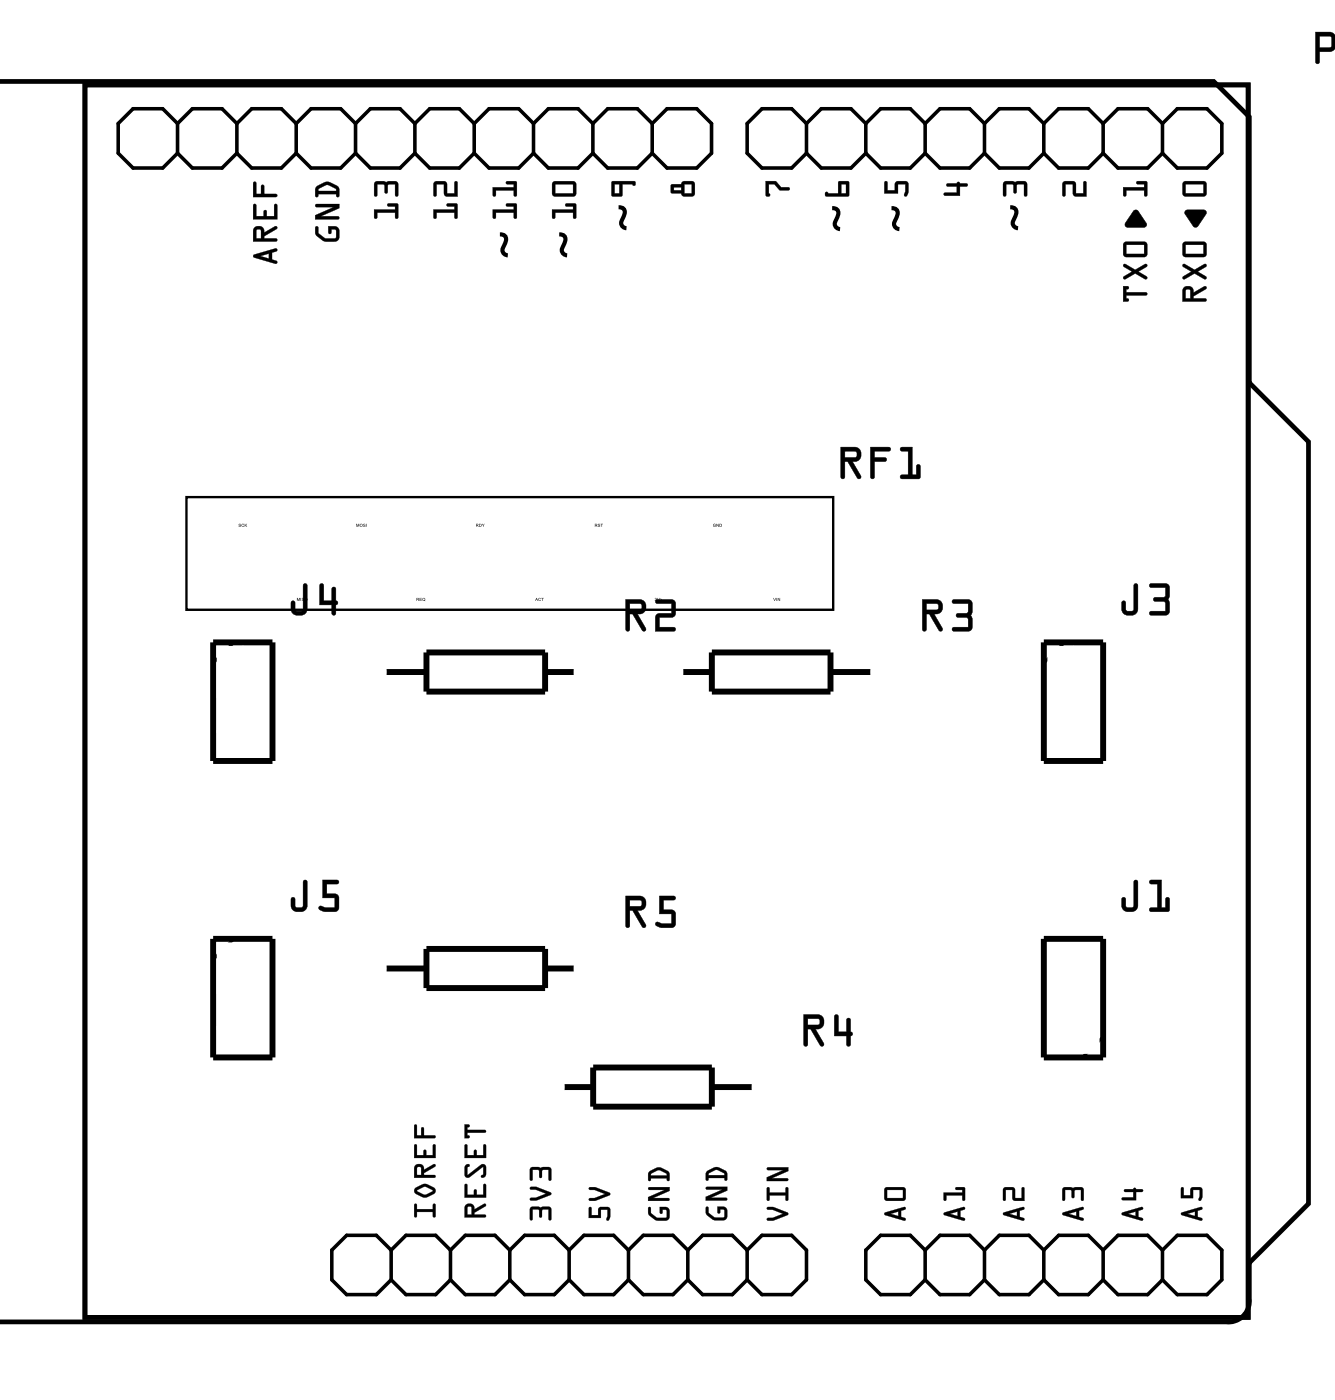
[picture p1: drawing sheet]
<svg xmlns="http://www.w3.org/2000/svg" width="57mm" height="60mm" viewBox="0 0 57 60" stroke-linecap="round" stroke-linejoin="round" font-family="sans-serif">
<path d="M-.1 3.5h52.1l1.5 1.5v11.4l2.5 2.5v32.7l-2.5 2.5v1.5a.9 .9 0 0 1-1 1h-52.5M3.6 3.6h49.8v52.8h-49.8z" fill="none" stroke="#000" stroke-width=".2"/>
<path d="M3.6 3.6h49.8v52.8h-49.8z" fill="none" stroke="#000" stroke-width=".04"/>
<g fill="#000">
<path d="M32.8 7.8h.4l.2 .2h.4v.1h-.4l-.2-.2h-.3l.1 .5h-.2zM37.9 7.8h.1v.4h.3v-.4h.5l.1 .4a.11 .11 0 0 1 0 .2 .11 .11 0 0 1-.2-.1l.1-.4h-.4v.4h-.5zM40.5 7.9l.5-.1 .4 .1-.3 .1v.4h-.6l-.1-.1h.6v-.3h-.4zM43 7.8h.9l.1 .1v.5h-.2v-.5h-.3v.4l-.1-.4h-.3v.5h-.1zM45.5 7.8h.5l.1 .1v.4h.3v-.5h.1v.6h-.5l-.1-.5h-.3v.5h-.1zM48.5 9h.2l.4 .6v.1h-.9zM48.1 8h.9v-.1h-.3l-.1-.1h.5v.6h-.1v-.2h-.8v.2h-.1zM50.8 9h.7l.1 .1-.4 .6-.5-.5z"/>
<path d="M10.8 10.9l1-.3 .1 .2h-.3v.3l.2 .1 .1 .1h-.1l-.9-.3zM10.9 10.9v.1l1 .3-.3-.2v-.3l.3-.1-.1-.1zM11.1 11l.4 .1v-.2zM11.1 11l.4-.1v.2zM10.9 9.7a.25 .25 0 0 1 .3 0 .25 .25 0 0 1 .1 .3l.5-.3 .1 .1-.6 .3v.1h.5l.1 .1-1.1 .1zM10.9 9.8l-.1 .5h1.1l-.1-.1h-.5v-.1l.5-.3v-.1l-.5 .3a.24 .24 0 0 0-.1-.3 .24 .24 0 0 0-.3 .1zM11 9.8v.4h.2v-.3zM11 9.8l.2 .1v.3h-.2zM10.9 8.8h.1v.5h.3l.1-.3v.3h.3v-.5l.1-.1 .1 .7h-1.1zM10.9 8.8l-.1 .6h1.1l-.1-.7-.1 .1v.5h-.3v-.3l-.1 .3h-.3v-.5zM10.9 7.8h.1v.5h.2v-.4l.1 .1v.3h.5l.1 .1h-1.1zM10.9 7.8l-.1 .6h1.1l-.1-.1h-.5l-.1-.4v.4h-.2v-.5z"/>
<path d="M10.9 10.9l.9-.3 .1 .1-.3 .1v.3l.3 .2-1-.3zM11.1 11l.4 .1v-.2zM10.9 9.7a.24 .24 0 0 1 .3 0 .24 .24 0 0 1 .1 .3l.5-.3 .1 .1-.6 .3v.1h.5l.1 .1h-1.1zM11 9.8v.4h.2v-.3zM10.9 8.8h.1v.5h.3l.1-.3v.3h.3v-.5l.1-.1 .1 .7h-1.1zM10.9 7.8h.1v.5h.2v-.4l.1 .4h.5l.1 .1h-1.1z"/>
<path d="M13.5 9.7h.1l.1 .3 .3 .2h.4l-.1-.4h-.1v.2h-.1v-.3l.4 .1v.4l-.1 .1a.65 .65 0 0 1-.9-.5zM13.5 8.8l1-.1v.2l-.8 .4h.8v.1h-1v-.2l.8-.3h-.7zM13.6 8a.61 .61 0 0 1 .9 0v.4l-.1-.1h-.8l-.1 .1zM13.6 8.1v.1h.8v-.1l-.4-.2z"/>
<path d="M13.5 9.7h.1v.3l.3 .2h.4l.1-.3-.2-.1v.2h-.1l-.1-.3h.4l.1 .1v.4l-.2 .2-.4-.1-.4-.3zM13.5 9.7l.1 .4a.68 .68 0 0 0 .9 .1v-.4l-.1-.1h-.3v.3l.1-.2 .2 .1-.1 .3h-.4l-.3-.2v-.3zM13.5 8.8l1-.1v.2l-.8 .4h.8v.1h-1v-.2l.8-.3h-.7zM13.5 8.8l.1 .1h.7l-.8 .3v.2h1v-.1h-.8l.8-.4v-.2zM13.6 8l.3-.2h.2l.4 .2v.4h-.1v-.1h-.8l-.1 .1v-.3zM13.6 8l-.1 .4 .1-.1h.8v.1h.1v-.4l-.4-.2h-.2zM13.6 8.1v.1h.8v-.1l-.4-.2zM13.6 8.1l.4-.2 .4 .2v.1h-.8z"/>
<path d="M16 9h.9v-.2h-.3l.4-.1v.6h-.1v-.2h-.8v.2v.1zM16.1 7.8h.9v.1v.5h-.1v-.5h-.3l-.1 .4-.1-.4h-.3v.5z"/>
<path d="M16 9h.9v-.2h-.3l.4-.1v.6h-.1v-.2h-.8l.1 .2-.1 .1zM16 9l.1 .4v-.1v-.2h.8v.2h.1v-.6l-.4 .1h.3v.2zM16.1 7.8h.9l.1 .1-.1 .5h-.1v-.5h-.3l-.1 .4-.1-.4h-.3l.1 .5h-.1zM16.1 7.8v.6v-.5h.3l.1 .4 .1-.4h.3v.5h.1v-.5v-.1z"/>
<path d="M18.6 9h.9v-.2h-.3h-.1l.4-.1 .1 .6h-.1v-.2h-.8v.2l-.1 .1zM18.6 7.8h.5v.1v.4h.4v-.5l.1 .6h-.6v-.5h-.3v.5h-.1z"/>
<path d="M18.5 9h1v-.2h-.3h-.1l.4-.1 .1 .6h-.1v-.2h-.8v.2l-.1 .1zM18.6 9v.4l.1-.1v-.2h.8v.2h.1l-.1-.6-.4 .1h.1h.3v.2zM18.6 7.8h.5v.1v.4h.4l-.1-.5h.1l.1 .6h-.6v-.5h-.3v.5h-.1zM18.6 7.8v.6h.1v-.5h.3v.5h.6l-.1-.6v.5h-.4v-.5z"/>
<path d="M21.1 9h.9v-.2h-.3l.4-.1v.6h-.1v-.2h-.8v.2l-.1 .1zM21.1 8h.9v-.1h-.3v-.1h.4v.6h-.1v-.2h-.8v.2h-.1z"/>
<path d="M21.1 9h.9v-.2h-.3l.4-.1v.6h-.1v-.2h-.8v.2l-.1 .1zM21.1 9v.4l.1-.1v-.2h.8v.2h.1v-.6l-.4 .1h.3v.2zM21.1 8h.9v-.1h-.3v-.1h.4v.6h-.1v-.2h-.8v.2h-.1zM21.1 8v.4h.1v-.2h.8v.2h.1v-.6h-.4v.1h.3v.1z"/>
<path d="M23.6 9h.9v-.2h-.3l.4-.1 .1 .6h-.2v-.2h-.7v.2l-.1 .1zM23.7 7.8h.9l.1 .1v.4l-.2 .1h-.8l-.1-.1zM23.8 7.9v.4h.7v-.4z"/>
<path d="M23.6 9h.9v-.2h-.3l.4-.1 .1 .6h-.2v-.2h-.7v.2l-.1 .1zM23.6 9l.1 .4 .1-.1v-.2h.7v.2h.2l-.1-.6-.4 .1h.3v.2zM23.7 7.8h.9l.1 .1v.4l-.2 .1h-.8l-.1-.1zM23.7 7.8l-.1 .5 .1 .1h.8l.2-.1v-.4l-.1-.1zM23.8 7.9v.4h.7v-.4zM23.8 7.9h.7v.4h-.7z"/>
<path d="M26.2 7.8h.9l.1 .1-.1 .1-.5-.1v.5h-.4zM26.3 7.9v.4h.2v-.4z"/>
<path d="M26.2 7.8h.9l.1 .1-.1 .1v-.1h-.5v.5h-.4zM26.2 7.8v.6h.4v-.5l.5 .1 .1-.1-.1-.1zM26.3 7.9v.4h.2v-.4zM26.3 7.9h.2v.4h-.2z"/>
<path d="M28.7 7.9h.5l.1-.1h.4v.1v.4l-.4 .1-.1-.1h-.4zM29.3 7.9v.4h.3v-.4zM28.8 8v.2h.4v-.2z"/>
<path d="M28.7 7.9h.5l.1-.1h.4l.1 .1-.1 .4-.4 .1-.1-.1h-.4zM28.7 7.9l.1 .4h.4l.1 .1 .4-.1v-.4v-.1h-.4l-.1 .1zM29.3 7.9v.4h.3v-.4zM29.3 7.9h.3v.4h-.3zM28.8 8v.2h.4v-.2zM28.8 8h.4v.2h-.4z"/>
<path d="M32.8 7.8h.4l.2 .2h.4v.1l-.4 .1-.2-.3h-.3l.1 .5h-.2zM32.8 7.8v.6h.2l-.1-.5h.3l.2 .2h.4v-.1h-.4l-.2-.2z"/>
<path d="M35.3 8.2l.6 .1v-.5h.4v.6h-.9zM36 7.9v.4h.2v-.4z"/>
<path d="M35.3 8.2l.6 .1v-.5h.5l-.1 .6h-.9zM35.3 8.2l.1 .2h.9v-.6h-.4v.5zM36 7.9v.4h.2v-.4zM36 7.9h.2v.4h-.2z"/>
<path d="M37.9 7.8h.1v.4h.3v-.4h.5l.1 .1-.1 .5h-.1l.1-.5h-.4v.4h-.5zM37.9 7.8v.5h.5v-.4h.4l-.1 .4a.11 .11 0 0 0 .2 .1 .11 .11 0 0 0 0-.2l-.1-.4h-.4l-.1 .4h-.3v-.4z"/>
<path d="M40.5 7.9h.5v-.1l.4 .1-.3 .1v.4h-.6l-.1-.1h.6v-.3h-.5zM40.5 7.9l.1 .1h.4v.3h-.6l.1 .1h.6v-.4l.3-.1-.4-.1z"/>
<path d="M43 7.8h.9l.1 .1v.5h-.2v-.5h-.3v.4l-.1-.4h-.3v.5h-.1zM43 7.8v.6h.1v-.5h.3l.1 .4v-.4h.3v.5h.2v-.5l-.1-.1z"/>
<path d="M45.5 7.8h.5l.1 .1v.4h.3v-.5h.1v.6h-.5l-.1-.5h-.3v.5h-.1zM45.5 7.8v.6h.1v-.5h.3l.1 .5h.5v-.6h-.1v.5h-.3l-.1-.5z"/>
<path d="M48.1 12.3h.2l-.1 .2h.8l.1 .1-.9 .1 .1 .2h-.2zM48.1 11.3l.5 .3 .5-.3v.1l-.4 .2 .4 .3-.1 .1-.4-.3-.5 .3v-.2l.4-.2-.4-.2zM48.1 10.4h.9l.1 .1v.4l-.1 .1h-.8l-.1-.1zM48.2 10.5v.4h.8v-.4z"/>
<path d="M48.1 12.3h.2l-.1 .2h.8l.1 .1-.9 .1 .1 .2h-.2zM48.1 12.3v.6h.2l-.1-.1v-.2h.9l-.1-.1h-.8v-.1l.1-.1zM48.1 11.3l.5 .3 .5-.3v.1l-.4 .2 .4 .3-.1 .1-.4-.3-.5 .3v-.2l.4-.2-.4-.2zM48.1 11.3v.1l.4 .2-.4 .2v.2l.5-.3 .4 .3 .1-.1-.4-.3 .4-.2v-.1l-.5 .3zM48.1 10.4h.9l.1 .1v.4l-.1 .1h-.8l-.1-.1zM48.1 10.4v.5l.1 .1h.8l.1-.1v-.4l-.1-.1zM48.2 10.5v.4h.8v-.4zM48.2 10.5h.8v.4h-.8z"/>
<path d="M48.5 9h.2l.4 .6v.1l-.8 .1-.1-.1zM48.5 9l-.3 .7h.8l.1-.1-.4-.6z"/>
<path d="M48.1 8h.9v-.1h-.3l-.1-.1h.5v.6h-.1v-.2h-.8v.2h-.1zM48.1 8v.4h.1v-.3h.8v.3h.1v-.6h-.4v.1h.3v.1z"/>
<path d="M50.7 9h.8l.2 .1-.5 .6-.5-.5zM50.8 9l-.1 .2 .5 .5 .4-.6-.1-.1z"/>
<path d="M50.7 7.8h.9l.1 .1-.1 .4-.1 .1h-.8l-.1-.1zM50.8 7.9v.4h.7v-.4z"/>
<path d="M50.7 7.8h.9l.1 .1-.1 .4-.1 .1h-.8l-.1-.1zM50.7 7.8l-.1 .5 .1 .1h.8l.1-.1v-.4v-.1zM50.8 7.9v.4h.7v-.4zM50.7 7.9h.8v.4h-.8z"/>
<path d="M50.7 12.3a.24 .24 0 0 1 .3 0 .24 .24 0 0 1 .1 .2l.5-.2v.1l-.5 .3v.1h.5v.1h-1zM50.8 12.4v.4h.2v-.4zM50.6 11.3l.5 .3 .5-.3v.1l-.3 .2 .3 .3v.1l-.5-.3-.4 .3v-.2l.3-.2-.3-.2zM50.7 10.4h.9l.1 .1-.1 .4-.1 .1h-.8l-.1-.1zM50.8 10.5v.4h.7v-.4z"/>
<path d="M50.7 12.3a.25 .25 0 0 1 .3 0 .25 .25 0 0 1 .1 .2l.5-.2 .1 .1-.6 .3v.1h.5l.1 .1h-1.1zM50.7 12.3l-.1 .6h1v-.1h-.5v-.1l.5-.3v-.1l-.5 .2a.24 .24 0 0 0-.1-.2 .24 .24 0 0 0-.3 0zM50.8 12.4v.4h.2l-.1-.4zM50.8 12.4h.2v.4h-.3zM50.6 11.3l.5 .3 .5-.3v.1l-.3 .2 .4 .3-.2 .1-.4-.3-.4 .3v-.2l.3-.2-.3-.2zM50.6 11.3l.1 .1 .3 .2-.3 .2v.2l.4-.3 .5 .3v-.1l-.3-.3 .3-.2v-.1l-.5 .3zM50.7 10.4h.9l.1 .1-.1 .4-.1 .1h-.8l-.1-.1zM50.7 10.4l-.1 .5 .1 .1h.8l.1-.1v-.4v-.1zM50.8 10.5v.4h.7v-.4zM50.7 10.5h.8v.4h-.8z"/>
<path d="M56.3 1.4h.7l.2 .2-.1 .5-.6 .1v.4a.1 .1 0 0 1-.1 .1 .1 .1 0 0 1-.1-.1zM56.3 1.4v1.2l.1 .1 .1-.1v-.4l.6-.1 .1-.5-.2-.2zM56.5 1.5v.5h.5v-.4zM56.5 1.5l.5 .1v.4h-.5zM57.2 1.7v1zM57.2 1.8v.9zM57.2 2.3v.3zM57.2 2.3v.3zM57.2 1.7v1zM57.2 1.8v.9zM57.2 1.4v1.3zM57.2 1.5v1.2zM57.2 1.4v1.3zM57.2 1.4v1.3z"/>
<path d="M56.3 1.4h.7l.2 .2-.1 .5-.6 .1v.4l-.1 .1-.1-.1zM56.5 1.5v.5h.5v-.4zM57.2 1.7v1zM57.2 2.3v.3zM57.2 1.7v1zM57.2 1.4v1.3zM57.2 1.4v1.3z"/>
<path d="M10.2 22.4l.1 .1h-.1l.1 .1zM10.2 22.4l.1 .2zM10.4 22.5v.1zM10.3 22.5a.05 .05 0 0 0 .1 0 .05 .05 0 0 0-.1 0zM10.5 22.4v.1l.1-.1v.2l-.1-.1v.1zM10.5 22.4v.2v-.1l.1 .1v-.2l-.1 .1z"/>
<path d="M10.2 22.4l.1 .1h-.1l.1 .1zM10.4 22.5v.1zM10.5 22.4v.1l.1-.1v.2l-.1-.1v.1z"/>
<path d="M13 25l.2 .1v1a.37 .37 0 0 1-.4 .3 .37 .37 0 0 1-.4-.3v-.3a.1 .1 0 0 1 .1-.1 .1 .1 0 0 1 .1 .1l.1 .3h.2zM13 25v1.1l-.3 .1-.2-.5v.1v.3a.35 .35 0 0 0 .3 .3 .35 .35 0 0 0 .3-.3v-1zM13.7 25h.2v.7h.3v-.5a.1 .1 0 0 1 .1-.1 .1 .1 0 0 1 .1 .1v.5a.09 .09 0 0 1 .1 .1 .09 .09 0 0 1-.1 .1v.4a.1 .1 0 0 1-.1 .1 .1 .1 0 0 1-.1-.1v-.4h-.5zM13.7 25v.9h.5v.4h.1l.1-.4 .1-.1-.1-.1v-.5h-.2v.5h-.4v-.6z"/>
<path d="M13 37.7l.2 .1v1a.37 .37 0 0 1-.4 .3 .37 .37 0 0 1-.4-.3v-.3a.1 .1 0 0 1 .1-.1 .1 .1 0 0 1 .1 .1l.1 .3h.2zM13 37.7v1.1l-.3 .1-.2-.5v.1v.3a.35 .35 0 0 0 .3 .3 .35 .35 0 0 0 .3-.3v-1zM13.8 37.7h.6a.1 .1 0 0 1 .1 .1 .1 .1 0 0 1-.1 .1h-.4v.4h.5v.7l-.2 .1-.6-.1a.1 .1 0 0 1-.1-.1 .11 .11 0 0 1 .2-.1l.5 .1v-.4h-.5zM13.8 37.7v.8h.5v.4l-.6-.1v.1l.2 .1h.5l.1-.1v-.5l-.1-.1h-.4v-.4h.5v-.1z"/>
<path d="M13 25l.2 .1v1a.36 .36 0 0 1-.4 .3 .36 .36 0 0 1-.3-.3v-.3v-.1l.1 .1 .1 .4 .3-.1zM13.7 25h.2v.7h.3v-.5h.2v.5l.1 .1-.1 .1-.1 .5-.1-.1v-.4h-.5z"/>
<path d="M13 37.7l.2 .1v1a.36 .36 0 0 1-.4 .3 .36 .36 0 0 1-.3-.3v-.3v-.1l.1 .1 .1 .4 .3-.1zM13.8 37.7h.6l.1 .1-.1 .1h-.4v.4h.4l.1 .1v.5l-.2 .2h-.4a.15 .15 0 0 1-.2-.1 .15 .15 0 0 1 .1-.2l.5 .1v-.4h-.5z"/>
<path d="M12.7 25.6l.1 .1v-.1v.1v-.1v.1l-.1-.1v.1zM12.7 25.6v.1v-.1l.1 .1v-.1v.1v-.1v.1zM12.9 25.6v.1zM12.9 25.6v.1zM12.9 25.6h.1h-.1l.1 .1zM12.9 25.6l.1 .1zM13 25.7a.1 .1 0 0 1 .2 0 .1 .1 0 0 1-.2 0zM13 25.7a.1 .1 0 0 0 .2 0 .1 .1 0 0 0-.2 0zM13.1 25.7a.05 .05 0 0 0 .1 0 .05 .05 0 0 0-.1 0zM13.1 25.7a.05 .05 0 0 1 .1 0 .05 .05 0 0 1-.1 0z"/>
<path d="M12.7 25.6l.1 .1v-.1v.1v-.1v.1l-.1-.1v.1zM12.9 25.6v.1zM12.9 25.6h.1h-.1l.1 .1zM13 25.7a.1 .1 0 0 1 .2 0 .1 .1 0 0 1-.2 0zM13.1 25.7a.05 .05 0 0 0 .1 0 .05 .05 0 0 0-.1 0z"/>
<path d="M15.3 22.4v.1l.1-.1v.2v-.1l-.1 .1v-.1v.1zM15.3 22.4v.2v-.1v.1l.1-.1v.1v-.2l-.1 .1zM15.4 22.5a.06 .06 0 0 1 .1 0 .06 .06 0 0 1-.1 0zM15.4 22.5a.06 .06 0 0 0 .1 0 .06 .06 0 0 0-.1 0zM15.4 22.5a.05 .05 0 0 0 .1 0 .05 .05 0 0 0-.1 0zM15.4 22.5a.05 .05 0 0 1 .1 0 .05 .05 0 0 1-.1 0zM15.6 22.4v.1v.1zM15.6 22.4v.2zM15.7 22.4v.2zM15.7 22.4v.2z"/>
<path d="M15.3 22.4v.1l.1-.1v.2v-.1l-.1 .1v-.1v.1zM15.4 22.5a.06 .06 0 0 1 .1 0 .06 .06 0 0 1-.1 0zM15.4 22.5a.05 .05 0 0 0 .1 0 .05 .05 0 0 0-.1 0zM15.6 22.4v.1v.1zM15.7 22.4v.2z"/>
<path d="M17.8 25.6h.1v.1h-.1zM17.8 25.6v.1h.1v-.1zM17.8 25.6l.1 .1zM17.8 25.6l.1 .1zM18 25.6h.1l-.1 .1h.1h-.1zM18 25.6v.1h.1h-.1l.1-.1zM18.1 25.6h.1v.2l-.1-.1zM18.1 25.6l.1 .1v-.1zM18.1 25.6l.1 .1zM18.1 25.6l.1 .1z"/>
<path d="M17.8 25.6h.1v.1h-.1zM17.8 25.6l.1 .1zM18 25.6h.1l-.1 .1h.1h-.1zM18.1 25.7a.06 .06 0 0 1 .1 0 .06 .06 0 0 1-.1 0zM18.1 25.6l.1 .1z"/>
<path d="M20.4 22.4h.1v.2h-.1zM20.4 22.4v.2h.1v-.2zM20.4 22.5h.1zM20.4 22.5h.1zM20.5 22.4l.1 .1v.1h-.1zM20.5 22.4v.2h.1v-.1zM20.5 22.5h.1zM20.5 22.5h.1zM20.6 22.4h.1v.2zM20.6 22.4l.1 .2v-.2v.1z"/>
<path d="M20.4 22.4h.1v.2h-.1zM20.4 22.5h.1zM20.5 22.4l.1 .1v.1h-.1zM20.5 22.5h.1zM20.6 22.4h.1v.2z"/>
<path d="M23 25.6v.1h-.1zM23 25.6l-.1 .1h.1zM23 25.6v.1zM23 25.6v.1zM23.1 25.6v.1zM23 25.7a.05 .05 0 0 0 .1 0 .05 .05 0 0 0-.1 0zM23.2 25.6h.1l-.1 .1zM23.2 25.6v.1l.1-.1z"/>
<path d="M23 25.6v.1h-.1zM23 25.6v.1zM23.1 25.6v.1zM23.2 25.6h.1l-.1 .1z"/>
<path d="M25.5 22.4h.1v.2h-.1zM25.5 22.4v.2h.1v-.2zM25.6 22.4l.1 .1h-.1l.1 .1zM25.6 22.4l.1 .2zM25.7 22.4h.1v.2zM25.7 22.4l.1 .2v-.2z"/>
<path d="M25.5 22.4h.1v.2h-.1zM25.6 22.4l.1 .1h-.1l.1 .1zM25.7 22.4h.1v.2z"/>
<path d="M26.8 25.7h.6a.32 .32 0 0 1 .3 .3 .32 .32 0 0 1-.4 .3l.3 .6a.1 .1 0 0 1 0 .1 .1 .1 0 0 1-.1 0l-.4-.7h-.1v.7a.1 .1 0 0 1-.1 .1 .1 .1 0 0 1-.1-.1zM26.8 25.7v1.3h.2v-.7h.1l.4 .7h.1l-.3-.7a.31 .31 0 0 0 .4-.2 .31 .31 0 0 0-.3-.4zM27 25.9v.2h.5l-.1-.2zM27 25.8l.4 .1 .1 .2h-.5zM28.1 25.7h.6l.2 .1v.6h-.7v.5h.6a.1 .1 0 0 1 .1 .1 .1 .1 0 0 1-.1 .1h-.8l.1-.8h.6v-.4h-.6zM28.1 25.7v.1h.7v.5h-.7v.7h.8v-.1h-.7v-.5h.7v-.6l-.2-.1z"/>
<path d="M26.8 38.4h.6a.32 .32 0 0 1 .3 .3 .32 .32 0 0 1-.4 .3l.3 .6a.1 .1 0 0 1 0 .1 .1 .1 0 0 1-.1 0l-.4-.7h-.1v.7a.1 .1 0 0 1-.1 .1 .1 .1 0 0 1-.1-.1zM26.8 38.4v1.3h.2v-.7h.1l.4 .7h.1l-.3-.7a.31 .31 0 0 0 .4-.2 .31 .31 0 0 0-.3-.4zM27 38.6v.2h.5l-.1-.2zM27 38.5l.4 .1 .1 .2h-.5zM28.2 38.4h.6a.1 .1 0 0 1 .1 .1 .1 .1 0 0 1-.1 .1h-.4v.4h.5v.6l-.2 .2-.6-.1a.1 .1 0 0 1 0-.2 .1 .1 0 0 1 .1 0l.5 .1v-.5l-.5 .1zM28.2 38.4v.7h.6v.5l-.7-.1v.1l.2 .1h.5l.1-.1v-.5l-.1-.1h-.4v-.5h.5v-.1z"/>
<path d="M26.8 25.7h.6a.31 .31 0 0 1 .3 .3 .31 .31 0 0 1-.4 .3l.3 .7h-.1l-.4-.7h-.1v.7h-.2zM27 25.9v.2h.5l-.1-.2zM28.1 25.7h.6l.2 .1v.6h-.7v.5h.7v.1h-.8v-.7h.6v-.4h-.6z"/>
<path d="M26.8 38.4h.6a.31 .31 0 0 1 .3 .3 .31 .31 0 0 1-.4 .3l.3 .7h-.1l-.4-.7h-.1v.7h-.2zM27 38.6v.2h.5l-.1-.2zM28.2 38.4h.6l.1 .1-.1 .1h-.4v.4h.4l.1 .1v.5l-.2 .1h-.3a.15 .15 0 0 1-.3 0 .15 .15 0 0 1 .1-.2l.5 .1v-.5h-.5z"/>
<path d="M28 25.6l.1 .1zM28 25.6l.1 .1zM28.1 25.6l.1 .1v-.1v.1zM28.1 25.6l.1 .1v-.1v.1zM28.2 25.7a.05 .05 0 0 1 .1 0 .05 .05 0 0 1-.1 0zM28.2 25.7a.05 .05 0 0 0 .1 0 .05 .05 0 0 0-.1 0z"/>
<path d="M28 25.6l.1 .1zM28.1 25.6l.1 .1v-.1v.1zM28.2 25.7a.05 .05 0 0 1 .1 0 .05 .05 0 0 1-.1 0z"/>
<path d="M30.5 22.5l.1-.1-.1 .1h.1l-.1 .1zM30.5 22.5h.1zM30.7 22.4l.1 .1v-.1v.2l-.1-.1v.1zM30.7 22.4v.2v-.1l.1 .1v-.2v.1zM30.8 22.4l.1 .1v.1h-.1zM30.8 22.4v.2h.1v-.1zM30.8 22.5h.1zM30.8 22.5h.1z"/>
<path d="M30.5 22.5l.1-.1-.1 .1h.1h-.1zM30.7 22.4l.1 .1v-.1v.2l-.1-.1v.1zM30.8 22.4l.1 .1v.1h-.1zM30.8 22.5h.1z"/>
<path d="M33.1 25.6l.1 .1v-.1v.1zM33.1 25.6l.1 .1v-.1v.1zM33.2 25.6l.1 .1zM33.2 25.6l.1 .1zM33.3 25.6l.1 .1v-.1v.1l-.1-.1v.1zM33.3 25.6v.1v-.1l.1 .1v-.1v.1z"/>
<path d="M33.1 25.6l.1 .1v-.1v.1zM33.2 25.6l.1 .1zM33.3 25.6l.1 .1v-.1v.1l-.1-.1v.1z"/>
<path d="M36 19.1h.6a.32 .32 0 0 1 .3 .4 .32 .32 0 0 1-.4 .3l.4 .6a.1 .1 0 0 1-.1 .1 .1 .1 0 0 1-.1 0l-.4-.7h-.1v.6a.1 .1 0 0 1-.1 .1 .1 .1 0 0 1-.1-.1zM36 19.2v1.3l.2-.1v-.6h.1l.4 .7h.1l-.3-.7a.31 .31 0 0 0 .4-.3 .31 .31 0 0 0-.3-.3zM36.2 19.3v.3l.5-.1-.1-.2zM36.2 19.3h.4l.1 .2-.5 .1zM37.3 19.1h.7a.1 .1 0 0 1 .1 .1 .1 .1 0 0 1-.1 .1h-.6v.3h.5a.1 .1 0 0 1 .1 .1 .1 .1 0 0 1-.1 .1h-.5v.6a.1 .1 0 0 1 0 .1 .1 .1 0 0 1-.1-.1zM37.3 19.2v1.2v.1l.1-.1v-.6h.5v-.1v-.1h-.5v-.3h.6l.1-.1h-.1zM38.6 19.2l.5-.1v1.2h.1v-.3a.1 .1 0 0 1 .1-.1 .1 .1 0 0 1 .1 .1v.5h-.8a.1 .1 0 0 1-.1-.1 .1 .1 0 0 1 .1-.1h.3v-1h-.3zM38.6 19.2v.1h.3v1l-.3 .1-.1 .1h.8v-.6l-.1 .1v.3h-.2l.1-1.1z"/>
<path d="M36 19.2h.6a.31 .31 0 0 1 .3 .3 .31 .31 0 0 1-.4 .3l.4 .7h-.2l-.4-.7h-.1v.6l-.2 .1zM36.2 19.3v.3l.5-.1-.1-.2zM37.3 19.2h.7h.1l-.1 .1h-.6v.3h.5l.1 .1-.1 .1h-.5v.6l-.1 .1v-.1zM38.6 19.2h.5v1.1h.1v-.4h.1v.6h-.8l.1-.2h.3v-1h-.3z"/>
<path d="M39.5 25.7h.6a.32 .32 0 0 1 .3 .3 .32 .32 0 0 1-.4 .3l.3 .6a.1 .1 0 0 1 0 .1 .1 .1 0 0 1-.1 0l-.4-.7h-.1v.7a.1 .1 0 0 1-.1 .1 .1 .1 0 0 1-.1-.1zM39.5 25.7v1.3h.2v-.7h.1l.4 .7h.1l-.3-.7a.31 .31 0 0 0 .4-.2 .31 .31 0 0 0-.3-.4zM39.7 25.9v.2h.5l-.1-.2zM39.7 25.8l.4 .1 .1 .2h-.5zM40.8 25.7h.6l.2 .2v.5v.5l-.2 .2h-.6a.1 .1 0 0 1-.1-.1 .1 .1 0 0 1 .1-.1h.6v-.4h-.4a.1 .1 0 0 1-.1-.1 .1 .1 0 0 1 .1-.1l.4-.1v-.3h-.6zM40.8 25.7v.1h.7l-.1 .5h-.4l-.1 .1h.1l.4 .1 .1 .4h-.7v.1h.7l.1-.1-.1-.5 .1-.6-.2-.1z"/>
<path d="M39.5 25.7h.6a.31 .31 0 0 1 .3 .3 .31 .31 0 0 1-.4 .3l.3 .7h-.1l-.4-.7h-.1v.7h-.2zM39.7 25.9v.2h.5l-.1-.2zM40.8 25.7h.6l.2 .1v.6v.5l-.1 .1h-.7v-.1h.6v-.4l-.4-.1h-.1l.1-.1 .4-.1v-.3h-.6z"/>
<path d="M48.6 37.7l.1 .1v1a.37 .37 0 0 1-.3 .3 .37 .37 0 0 1-.4-.3v-.3a.1 .1 0 0 1 .1-.1 .1 .1 0 0 1 .1 .1v.3h.3zM48.6 37.7l-.1 1.1-.3 .1-.1-.5-.1 .1v.3a.35 .35 0 0 0 .4 .3 .35 .35 0 0 0 .3-.3v-1zM49.2 37.7h.5v1.2h.2v-.4a.1 .1 0 0 1 .1-.1 .1 .1 0 0 1 .1 .1l-.1 .5-.7 .1a.1 .1 0 0 1-.1-.1 .1 .1 0 0 1 .1-.1h.2v-1h-.2zM49.2 37.7l.1 .2h.3v1h-.3l-.1 .1h.8v-.5h-.1v.4h-.2v-1.2z"/>
<path d="M48.6 25l.1 .1v1a.37 .37 0 0 1-.3 .3 .37 .37 0 0 1-.4-.3v-.3a.1 .1 0 0 1 .1-.1 .1 .1 0 0 1 .1 .1v.3h.3zM48.6 25l-.1 1.1-.3 .1-.1-.5-.1 .1v.3a.35 .35 0 0 0 .4 .3 .35 .35 0 0 0 .3-.3v-1zM49.2 25h.7l.2 .2-.1 .5 .1 .6-.2 .1h-.6a.1 .1 0 0 1-.1-.1 .1 .1 0 0 1 .1-.1h.6v-.4h-.4a.1 .1 0 0 1-.1-.1 .1 .1 0 0 1 .1-.1h.4v-.4h-.6zM49.2 25l.1 .2h.6v.4h-.5v.1l.5 .1v.4h-.6l-.1 .1h.8l.1-.1-.1-.5v-.6l-.1-.1z"/>
<path d="M48.6 37.7l.1 .1v1a.36 .36 0 0 1-.3 .3 .36 .36 0 0 1-.4-.3v-.3l.1-.1 .1 .1v.4l.3-.1zM49.2 37.7h.5v1.2h.2v-.4l.1-.1v.7l-.8-.1 .1-.1h.2v-1h-.2z"/>
<path d="M48.6 25l.1 .1v1a.36 .36 0 0 1-.3 .3 .36 .36 0 0 1-.4-.3v-.3l.1-.1 .1 .1v.4l.3-.1zM49.2 25h.7l.2 .1-.1 .6 .1 .5-.1 .1h-.8l.1-.1h.6v-.4h-.5v-.1v-.1h.5v-.4h-.6z"/>
<path d="M17.7 51.6h.1v.2h.7v-.2h.1v.5h-.1v-.2h-.7v.2zM17.8 50.9l.4-.2 .4 .2v.2l-.5 .2-.3-.2zM17.9 51l.3 .2 .3-.2-.3-.2zM17.8 49.9a.22 .22 0 0 1 .2 0 .22 .22 0 0 1 .1 .2l.5-.2v.1l-.5 .3h.5v.1l-.9 .1zM17.9 50l-.1 .3h.2v-.3zM17.7 49l.1 .1v.4h.3l.1-.2v.2h.3v-.4l.1-.1v.6h-.9zM17.7 48.2h.1v.4h.2l.1-.3v.3h.5v.1l-.9 .1z"/>
<path d="M17.7 51.6h.1v.2h.7v-.2h.1l.1 .5h-.2v-.2h-.7v.2v.1zM17.8 51.6v.5v-.2h.7v.2h.1v-.5l-.1 .2h-.7v-.2zM17.8 50.9l.5-.2 .3 .2v.2l-.3 .2h-.2l-.3-.2zM17.8 50.9v.2l.3 .2 .5-.2v-.2l-.4-.2zM17.9 51l.3 .2 .3-.2-.3-.2zM17.8 51l.4-.2 .3 .2-.3 .2zM17.8 49.9a.22 .22 0 0 1 .2 0 .22 .22 0 0 1 .1 .2l.5-.2v.1l-.5 .3h.5l.1 .1-1 .1zM17.8 49.9l-.1 .6 .9-.1v-.1h-.5v-.1l.5-.2v-.1l-.5 .2a.21 .21 0 0 0-.1-.2 .21 .21 0 0 0-.2 0zM17.9 50l-.1 .3h.2v-.3zM17.9 50h.1v.3h-.2zM17.7 49l.1 .1v.4h.3l.1-.3v.3h.3v-.4l.1-.1 .1 .6h-1zM17.8 49l-.1 .6h.9v-.6l-.1 .1v.4h-.3v-.2l-.1 .2h-.3v-.4zM17.7 48.2h.1v.4h.2l.1-.3v.3h.5l.1 .1-1 .1zM17.8 48.2l-.1 .6 .9-.1v-.1h-.5v-.3l-.1 .3h-.2v-.4z"/>
<path d="M19.9 51.6a.22 .22 0 0 1 .3 0 .22 .22 0 0 1 .1 .2l.5-.2v.1l-.5 .2v.1h.4l.1 .1h-.9zM20 51.7v.3h.2v-.3zM19.9 50.7l.1 .1v.4h.3v-.3l.1 .3h.3v-.4l.1-.1v.6h-.9zM19.9 49.9h.2l-.1 .1v.3l.7-.4 .1 .1v.4h-.2l.1-.1v-.3l-.7 .4-.1-.1zM19.9 49l.1 .1v.4h.3v-.2l.1 .2h.3v-.4l.1-.1v.6h-.9zM19.9 48.2h.2l-.1 .2h.7l.1 .1h-.8l.1 .2-.2 .1z"/>
<path d="M19.9 51.6a.22 .22 0 0 1 .3 0 .22 .22 0 0 1 .1 .2l.5-.2v.1l-.5 .2v.1h.4l.1 .1-.9 .1zM19.9 51.6v.5h.9l-.1-.1h-.4v-.1l.5-.2v-.1l-.5 .2a.21 .21 0 0 0-.1-.2 .21 .21 0 0 0-.3 0zM20 51.7v.3h.2v-.3zM20 51.7h.2v.3h-.2zM19.9 50.7h.1v.5h.3v-.3l.1 .3h.3v-.4l.1-.1v.6h-.9zM19.9 50.7v.6h.9v-.6l-.1 .1v.4h-.3l-.1-.2v.2h-.3v-.4zM19.9 49.9h.2l-.1 .1v.3l.6-.4h.1l.1 .1v.4h-.1h-.1l.1-.1v-.3l-.6 .4h-.1l-.1-.1zM19.9 49.9v.4l.1 .1h.1l.6-.4v.3l-.1 .1h.2v-.4l-.1-.1-.7 .4v-.3l.1-.1zM19.9 49l.1 .1v.4h.3v-.3l.1 .3h.3v-.4l.1-.1v.6h-.9zM19.9 49v.6h.9v-.6l-.1 .1v.4h-.3l-.1-.2v.2h-.3v-.4zM19.9 48.2h.2l-.1 .2h.7l.1 .1h-.8l.1 .2-.2 .1zM19.9 48.2v.6l.2-.1-.1-.2h.8l-.1-.1h-.7l.1-.2z"/>
<path d="M22.7 51.7h.8l.1 .5h-.1v-.4h-.3l-.1 .4v-.4h-.3v.4l-.1 .1zM22.7 50.9l.3-.1 .6 .3v.1l-.6 .2h-.3v-.1l.7-.2-.7-.1zM22.7 50h.8l.1 .5h-.1v-.4h-.3l-.1 .4v-.4h-.3v.4l-.1 .1z"/>
<path d="M22.7 51.7h.8l.1 .1v.4h-.1v-.4h-.3l-.1 .4v-.4h-.3v.4l-.1 .1zM22.7 51.7v.6l.1-.1v-.4h.3v.4l.1-.4h.3v.4h.1l-.1-.5zM22.7 50.9l.3-.1 .6 .3v.1l-.6 .2h-.3v-.1l.7-.2-.7-.1zM22.7 50.9v.1l.7 .1-.7 .2v.1h.3l.6-.2v-.1l-.6-.3zM22.7 50h.8l.1 .1v.4h-.1v-.4h-.3l-.1 .4v-.4h-.3v.4l-.1 .1zM22.7 50v.6l.1-.1v-.4h.3v.4l.1-.4h.3v.4h.1l-.1-.5z"/>
<path d="M25.2 51.7h.1v.4h.3v-.4h.5v.4a.1 .1 0 0 1 0 .1 .1 .1 0 0 1-.1 0v-.4h-.3v.4h-.5zM25.2 50.9h.3l.6 .2v.1l-.6 .2h-.3v-.1l.7-.2-.7-.1z"/>
<path d="M25.2 51.7h.1v.4h.3v-.4h.5v.1v.5l-.1-.1v-.4h-.3v.4h-.5zM25.2 51.7v.5h.5v-.4h.3v.4a.1 .1 0 0 0 .1 0 .1 .1 0 0 0 0-.1l-.1-.4h-.4v.4h-.3v-.4zM25.2 50.9l.3-.1 .6 .3v.1l-.6 .2h-.3v-.1l.7-.2-.7-.1zM25.2 50.9v.1l.7 .1-.7 .2v.1h.3l.6-.2v-.1l-.6-.2z"/>
<path d="M27.8 51.7h.1v.3l.3 .2 .3-.1v-.3h-.1v.2h-.1l-.1-.3 .4 .1 .1 .3-.1 .2a.58 .58 0 0 1-.9-.5zM27.8 50.9h.9v.1l-.7 .3h.6l.1 .1h-1v-.1l.8-.3h-.7zM27.8 50.2a.54 .54 0 0 1 .8 0v.4l-.1-.1h-.6l-.1 .1zM27.9 50.3v.1h.6l-.3-.3z"/>
<path d="M27.8 51.7h.1v.3l.2 .1 .4 .1v-.3l-.1-.1v.2h-.1l-.1-.3h.4l.1 .1v.4l-.2 .1h-.4l-.3-.3zM27.8 51.7v.4a.61 .61 0 0 0 .8 .1v-.4v-.1h-.4l.1 .3 .1-.2 .1 .1v.3h-.4l-.2-.2v-.3zM27.8 50.9l.9-.1v.2l-.7 .3h.6l.1 .1h-1v-.1l.8-.3h-.7zM27.8 50.9v.1h.7l-.8 .3v.1h1l-.1-.1h-.7l.8-.3v-.1zM27.8 50.2l.3-.2h.2l.3 .2 .1 .4h-.1l-.1-.1h-.6l-.1 .1zM27.8 50.2v.4l.1-.1h.7v.1h.1l-.1-.4-.3-.2h-.2zM27.9 50.3v.1h.6l-.3-.3zM27.9 50.3l.3-.2 .3 .2 .1 .1h-.7z"/>
<path d="M30.2 51.7h.1l.1 .3 .2 .2 .4-.1v-.3h-.2v.1l-.1 .1v-.3h.4v.4l-.1 .2a.58 .58 0 0 1-.8-.6zM30.2 50.9l.9-.1v.2l-.7 .3h.7v.1h-.9v-.1l.7-.3h-.6zM30.3 50.2a.54 .54 0 0 1 .8 0v.4l-.1-.1h-.7l-.1 .1zM30.3 50.3h.7l-.3-.2z"/>
<path d="M30.2 51.7h.1v.2l.3 .2 .4 .1v-.4h-.2v.2h-.1v-.3h.3l.1 .1v.4l-.1 .1h-.4l-.4-.3zM30.2 51.7l.1 .4a.61 .61 0 0 0 .8 .1v-.4l-.1-.1h-.3l.1 .3v-.2h.2v.4l-.4-.1-.3-.1v-.3zM30.2 50.9l.9-.1v.2l-.7 .3h.7v.1h-.9v-.1l.7-.3h-.6zM30.2 50.9l.1 .1h.7l-.8 .3v.1h.9v-.1h-.7l.7-.3v-.2zM30.3 50.2l.3-.2h.2l.3 .2v.3l-.1 .1v-.1h-.7l-.1 .1zM30.3 50.2v.4v-.1h.7v.1l.1-.1v-.3l-.3-.2h-.2zM30.3 50.3h.7l-.3-.2zM30.3 50.3l.4-.2 .3 .1v.1h-.7z"/>
<path d="M32.8 51.7h.3l.6 .2v.1l-.6 .3h-.2v-.1l.6-.2-.6-.2zM32.8 50.9h.1v.2h.7v-.2h.1v.5h-.1v-.2h-.7v.2zM32.8 50h.9v.2l-.7 .3h.7v.1h-.9v-.2l.7-.3h-.6z"/>
<path d="M32.8 51.7h.3l.6 .2v.1l-.6 .3h-.2v-.1l.6-.2-.6-.2zM32.8 51.7l.1 .1 .6 .2-.6 .2v.1h.2l.6-.3v-.1l-.6-.2zM32.8 50.9h.1v.2h.7v-.2h.1v.5h-.1v-.2h-.7v.2zM32.8 50.9l.1 .5v-.2h.7v.2h.1v-.5l-.1 .2h-.7v-.2zM32.8 50h1v.2l-.8 .3h.7v.1h-.9v-.2l.7-.3h-.6zM32.8 50l.1 .1h.7l-.8 .3v.2h.9v-.1h-.7l.7-.3v-.2z"/>
<path d="M34.4 43.5h.6a.32 .32 0 0 1 .3 .3 .32 .32 0 0 1-.4 .3l.4 .6a.1 .1 0 0 1-.1 .1 .1 .1 0 0 1-.1 0l-.4-.7h-.1v.6a.1 .1 0 0 1-.1 .1 .1 .1 0 0 1-.1-.1zM34.4 43.5l.1 1.3 .1-.1v-.6h.1l.4 .7h.2l-.4-.7a.31 .31 0 0 0 .4-.3 .31 .31 0 0 0-.3-.3zM34.6 43.6v.3l.5-.1-.1-.1zM34.6 43.6h.4l.1 .3h-.5zM35.7 43.5h.2v.7h.3v-.5a.1 .1 0 0 1 .1-.1 .1 .1 0 0 1 .1 .1v.5a.09 .09 0 0 1 .1 .1 .09 .09 0 0 1-.1 .1v.3a.1 .1 0 0 1-.1 .1 .1 .1 0 0 1-.1-.1v-.3h-.5zM35.7 43.5v.9h.5l.1 .4h.1v-.4l.1-.1-.1-.1v-.5h-.1l-.1 .5h-.3v-.7z"/>
<path d="M34.4 43.5h.6a.31 .31 0 0 1 .3 .3 .31 .31 0 0 1-.4 .3l.4 .7h-.2l-.4-.7h-.1v.6l-.1 .1zM34.6 43.6v.3h.5l-.1-.3zM35.7 43.5h.2v.7h.3v-.5h.2v.5l.1 .1-.1 .1v.4h-.2v-.4h-.5z"/>
<path d="M37.9 52l.8-.3 .1 .1-.2 .1v.2l.2 .2-.9-.2zM37.9 52v.1l.9 .2-.2-.2v-.2l.2-.1-.1-.1zM38.1 52l.4 .1v-.2zM38.1 52l.4-.1v.2zM37.9 50.9h.8l.1 .1v.4h-.1h-.8l-.1-.1zM37.9 50.9v.4v.1h.8h.1l-.1-.5zM38 51v.3h.7v-.3zM38 51h.7v.3h-.7z"/>
<path d="M37.9 52l.8-.3 .1 .1-.2 .1v.2l.2 .2-.9-.2zM38.1 52l.4 .1v-.2zM37.9 50.9h.8l.1 .5h-.1h-.8v-.1zM38 51v.3h.7v-.3z"/>
<path d="M40.4 52l.9-.3v.1l-.2 .1v.2l.2 .2-.9-.2zM40.4 52v.1l.9 .2-.2-.2v-.2l.2-.1v-.1zM40.7 52l.3 .1v-.2zM40.6 52l.4-.1v.2zM40.4 51.1h.8v-.1h-.3v-.1h.4v.5h-.1v-.2h-.7v.2h-.1zM40.4 51.1v.3l.1-.2h.7v.2h.1v-.5h-.4v.1h.3v.1z"/>
<path d="M40.4 52l.9-.3v.1l-.2 .1v.2l.2 .2-.9-.2zM40.7 52l.3 .1v-.2zM40.4 51.1h.8v-.1h-.3v-.1h.4v.5h-.1v-.2h-.7v.2h-.1z"/>
<path d="M42.9 52l.9-.3v.1l-.1 .1v.2l.2 .2-.9-.2zM43 52v.1l.8 .2-.2-.2v-.2l.2-.1v-.1zM43.2 52l.3 .1v-.2zM43.2 52l.3-.1v.2zM43 50.9h.4l.1 .4h.2v-.4h.1l.1 .5h-.5l-.1-.4h-.2v.4h-.1zM43 50.9v.5v-.4h.3l.1 .4h.5l-.1-.5h-.1v.4h-.3v-.4z"/>
<path d="M42.9 52l.9-.3v.1l-.1 .1v.2l.2 .2-.9-.2zM43.2 52l.3 .1v-.2zM43 50.9h.4l.1 .4h.2v-.4h.1l.1 .5h-.5l-.1-.4h-.2v.4h-.1z"/>
<path d="M45.5 52l.9-.3v.1l-.2 .1v.2l.2 .2-.9-.2zM45.5 52v.1l.9 .2-.2-.2v-.2l.2-.1-.1-.1zM45.7 52l.4 .1v-.2zM45.7 52l.4-.1v.2zM45.5 50.9h.8l.1 .1v.4h-.1v-.4h-.3l-.1 .3v-.3h-.3v.4h-.1zM45.5 50.9v.5h.1v-.4h.3v.3l.1-.3h.3v.4h.1l-.1-.5z"/>
<path d="M45.5 52l.9-.3v.1l-.2 .1v.2l.2 .2-.9-.2zM45.7 52l.4 .1v-.2zM45.5 50.9h.8l.1 .5h-.1v-.4h-.3l-.1 .3v-.3h-.3v.4h-.1z"/>
<path d="M48 52l.9-.3v.1l-.2 .1v.2l.2 .2-.8-.2zM48 52l.1 .1 .8 .2-.2-.2v-.2l.2-.1v-.1zM48.3 52l.3 .1v-.2zM48.3 52l.3-.1v.2zM48.1 51l.5-.1 .3 .1-.3 .1v.3h-.5l-.1-.1h.5v-.2h-.4zM48.1 51l.1 .1h.3v.2h-.4v.1h.5v-.3l.3-.1-.3-.1z"/>
<path d="M48 51.9l.9-.2v.1l-.2 .1v.2l.2 .2-.8-.2zM48.3 52l.3 .1v-.2zM48.1 51l.5-.1 .3 .1-.3 .1v.3h-.5v-.1h.4v-.2h-.3z"/>
<path d="M50.6 52l.8-.3 .1 .1-.2 .1v.2l.2 .2-.9-.2zM50.6 52v.1l.9 .2-.2-.2v-.2l.2-.1-.1-.1zM50.8 52l.4 .1v-.2zM50.8 52l.4-.1v.2zM50.6 50.9h.1v.3h.3v-.3h.4l.1 .1-.1 .4h-.1l.1-.4h-.3v.3h-.6zM50.6 50.9v.4h.5v-.3h.3l-.1 .4a.1 .1 0 0 0 .2 0 .1 .1 0 0 0 0-.2l-.1-.3h-.4v.3h-.3v-.3z"/>
<path d="M50.6 52l.8-.3 .1 .1-.2 .1v.2l.2 .2-.9-.2zM50.8 52l.4 .1v-.2zM50.6 50.9h.1v.3h.3v-.3h.4l.1 .3a.1 .1 0 0 1 0 .2 .1 .1 0 0 1-.2 0l.1-.4h-.3v.3h-.5z"/>
</g>
<path d="M8 21.3h27.7v4.8h-27.7z" fill="none" stroke="#000" stroke-width=".1"/>
<g fill="none" stroke="#000" stroke-width=".25">
<path d="M9.1 27.5h2.6v5.1h-2.6zM16.4 28.8h1.9M18.3 27.9h5v1.7h-5zM23.3 28.8h1.4M29.1 28.8h1.4M30.5 27.9h5.1v1.7h-5.1zM35.6 28.8h1.8M44.7 27.5h2.5v5.1h-2.5zM9.1 40.2h2.6v5.1h-2.6zM16.4 41.5h1.9M18.3 40.6h5v1.7h-5zM23.3 41.5h1.4"/>
<path d="M24 46.6h1.4M25.4 45.7h5.1v1.7h-5.1zM30.5 46.6h1.8M44.7 40.2h2.5v5.1h-2.5z"/>
</g>
<path d="M10 27.5l-.9 .9M45.6 27.5l-.9 .9M10 40.2l-.9 .9M47.2 44.4l-.9 .9" fill="none" stroke="#000" stroke-width=".13"/>
<g fill="none" stroke="#000" stroke-width=".15">
<path d="M7.6 5.3l-.6-.6h-1.3l-.6 .6v1.3l.6 .6h1.3l.6-.6M7.6 6.6l.6 .6h1.3l.6-.6M7.6 5.3v1.3M7.6 5.3l.6-.6h1.3l.6 .6M10.1 6.6l.7 .6h1.2l.7-.6M10.1 5.3l.7-.6h1.2l.7 .6M10.1 5.3v1.3M12.7 6.6l.6 .6h1.3l.6-.6M12.7 5.3l.6-.6h1.3l.6 .6M12.7 5.3v1.3M15.2 6.6l.7 .6h1.2l.7-.6M15.2 5.3l.7-.6h1.2l.7 .6"/>
<path d="M15.2 5.3v1.3M17.8 6.6l.6 .6h1.3l.6-.6M17.8 5.3l.6-.6h1.3l.6 .6M17.8 5.3v1.3M20.3 6.6l.6 .6h1.3l.6-.6M20.3 5.3l.6-.6h1.3l.6 .6M20.3 5.3v1.3M22.8 6.6l.7 .6h1.2l.7-.6M22.8 5.3l.7-.6h1.2l.7 .6M22.8 5.3v1.3M25.4 6.6l.6 .6h1.3l.6-.6M25.4 5.3l.6-.6h1.3l.6 .6"/>
<path d="M25.4 5.3v1.3M27.9 5.3l.7-.6h1.2l.7 .6v1.3l-.7 .6h-1.2l-.7-.6M27.9 5.3v1.3M34.5 5.3l-.6-.6h-1.3l-.6 .6v1.3l.6 .6h1.3l.6-.6M34.5 6.6l.7 .6h1.2l.7-.6M34.5 5.3l.7-.6h1.2l.7 .6M34.5 5.3v1.3M37.1 5.3v1.3M37.1 6.6l.6 .6h1.3l.6-.6M37.1 5.3l.6-.6h1.3l.6 .6M39.6 5.3v1.3M39.6 6.6l.6 .6h1.3l.6-.6"/>
<path d="M39.6 5.3l.6-.6h1.3l.6 .6M42.1 5.3v1.3M42.1 6.6l.7 .6h1.2l.7-.6M42.1 5.3l.7-.6h1.2l.7 .6M44.7 5.3v1.3M44.7 6.6l.6 .6h1.3l.6-.6M44.7 5.3l.6-.6h1.3l.6 .6M47.2 5.3v1.3M47.2 6.6l.7 .6h1.2l.7-.6M47.2 5.3l.7-.6h1.2l.7 .6M49.8 5.3v1.3M49.8 5.3l.6-.6h1.3l.6 .6v1.3l-.6 .6h-1.3l-.6-.6"/>
<path d="M16.7 53.6l-.6-.7h-1.3l-.6 .7v1.2l.6 .7h1.3l.6-.7M16.7 53.6l.7-.7h1.2l.7 .7M16.7 54.8l.7 .7h1.2l.7-.7M16.7 53.6v1.2M19.3 53.6l.6-.7h1.3l.6 .7M19.3 54.8l.6 .7h1.3l.6-.7M19.3 53.6v1.2M21.8 53.6l.7-.7h1.2l.7 .7M21.8 54.8l.7 .7h1.2l.7-.7M21.8 53.6v1.2M24.4 53.6l.6-.7h1.3l.6 .7M24.4 54.8l.6 .7h1.3l.6-.7"/>
<path d="M24.4 53.6v1.2M26.9 53.6l.6-.7h1.3l.6 .7M26.9 54.8l.6 .7h1.3l.6-.7M26.9 53.6v1.2M29.4 53.6l.7-.7h1.2l.7 .7M29.4 54.8l.7 .7h1.2l.7-.7M29.4 53.6v1.2M32 53.6l.6-.7h1.3l.6 .7v1.2l-.6 .7h-1.3l-.6-.7M32 53.6v1.2M39.6 53.6l-.6-.7h-1.3l-.6 .7v1.2l.6 .7h1.3l.6-.7M39.6 53.6l.6-.7h1.3l.6 .7M39.6 54.8l.6 .7h1.3l.6-.7"/>
<path d="M39.6 53.6v1.2M42.1 53.6l.7-.7h1.2l.7 .7M42.1 54.8l.7 .7h1.2l.7-.7M42.1 53.6v1.2M44.7 53.6l.6-.7h1.3l.6 .7M44.7 54.8l.6 .7h1.3l.6-.7M44.7 53.6v1.2M47.2 53.6l.7-.7h1.2l.7 .7M47.2 53.6v1.2M47.2 54.8l.7 .7h1.2l.7-.7M49.8 53.6l.6-.7h1.3l.6 .7v1.2l-.6 .7h-1.3l-.6-.7M49.8 53.6v1.2"/>
</g>
<path d="M21.4 10l.2 .1 .1 .1-.2 .5 .1 .2h.1M23.9 10l.2 .1 .1 .1-.2 .5 .1 .2h.2M26.5 8.9h.2v.2l-.1 .5 .1 .1 .1 .1M35.6 8.9l.2 .1 .1 .1-.2 .5 .1 .2h.2M38.2 8.9l.2 .1v.1l-.1 .5v.2h.2M43.2 8.9h.3v.2l-.1 .5v.1l.2 .1" fill="none" stroke="#000" stroke-width=".18"/>
<circle cx="20.6" cy="23.7" r=".76" fill="#fff"/>
<circle cx="20.6" cy="23.7" r=".76" fill="none" stroke="#fff" stroke-width=".7" stroke-linecap="butt"/>
<circle cx="18" cy="23.7" r=".76" fill="#fff"/>
<circle cx="18" cy="23.7" r=".76" fill="none" stroke="#fff" stroke-width=".7" stroke-linecap="butt"/>
<circle cx="15.5" cy="23.7" r=".76" fill="#fff"/>
<circle cx="15.5" cy="23.7" r=".76" fill="none" stroke="#fff" stroke-width=".7" stroke-linecap="butt"/>
<circle cx="12.9" cy="23.7" r=".76" fill="#fff"/>
<circle cx="12.9" cy="23.7" r=".76" fill="none" stroke="#fff" stroke-width=".7" stroke-linecap="butt"/>
<circle cx="10.4" cy="23.7" r=".76" fill="#fff"/>
<circle cx="10.4" cy="23.7" r=".76" fill="none" stroke="#fff" stroke-width=".7" stroke-linecap="butt"/>
<circle cx="25.6" cy="23.7" r=".76" fill="#fff"/>
<circle cx="25.6" cy="23.7" r=".76" fill="none" stroke="#fff" stroke-width=".7" stroke-linecap="butt"/>
<circle cx="23.1" cy="23.7" r=".76" fill="#fff"/>
<circle cx="23.1" cy="23.7" r=".76" fill="none" stroke="#fff" stroke-width=".7" stroke-linecap="butt"/>
<circle cx="30.7" cy="23.7" r=".76" fill="#fff"/>
<circle cx="30.7" cy="23.7" r=".76" fill="none" stroke="#fff" stroke-width=".7" stroke-linecap="butt"/>
<circle cx="28.2" cy="23.7" r=".76" fill="#fff"/>
<circle cx="28.2" cy="23.7" r=".76" fill="none" stroke="#fff" stroke-width=".7" stroke-linecap="butt"/>
<circle cx="33.3" cy="23.7" r=".76" fill="#fff"/>
<circle cx="33.3" cy="23.7" r=".76" fill="none" stroke="#fff" stroke-width=".7" stroke-linecap="butt"/>
<path d="M45.2 43.3h1.5v1.5h-1.5z" fill="#fff"/>
<path d="M45.2 43.3h1.5v1.5h-1.5z" fill="none" stroke="#fff" stroke-width=".76" stroke-linecap="butt"/>
<circle cx="46" cy="44" r=".74" fill="#fff"/>
<circle cx="46" cy="44" r=".74" fill="none" stroke="#fff" stroke-width=".76" stroke-linecap="butt"/>
<circle cx="46" cy="41.5" r=".74" fill="#fff"/>
<circle cx="46" cy="41.5" r=".74" fill="none" stroke="#fff" stroke-width=".76" stroke-linecap="butt"/>
<path d="M9.7 40.8h1.4v1.4h-1.4z" fill="#fff"/>
<path d="M9.7 40.8h1.4v1.4h-1.4z" fill="none" stroke="#fff" stroke-width=".76" stroke-linecap="butt"/>
<circle cx="10.4" cy="41.5" r=".74" fill="#fff"/>
<circle cx="10.4" cy="41.5" r=".74" fill="none" stroke="#fff" stroke-width=".76" stroke-linecap="butt"/>
<circle cx="10.4" cy="44" r=".74" fill="#fff"/>
<circle cx="10.4" cy="44" r=".74" fill="none" stroke="#fff" stroke-width=".76" stroke-linecap="butt"/>
<path d="M45.2 28.1h1.5v1.4h-1.5z" fill="#fff"/>
<path d="M45.2 28.1h1.5v1.4h-1.5z" fill="none" stroke="#fff" stroke-width=".76" stroke-linecap="butt"/>
<circle cx="46" cy="28.8" r=".74" fill="#fff"/>
<circle cx="46" cy="28.8" r=".74" fill="none" stroke="#fff" stroke-width=".76" stroke-linecap="butt"/>
<circle cx="46" cy="31.3" r=".74" fill="#fff"/>
<circle cx="46" cy="31.3" r=".74" fill="none" stroke="#fff" stroke-width=".76" stroke-linecap="butt"/>
<path d="M9.7 28.1h1.4v1.4h-1.4z" fill="#fff"/>
<path d="M9.7 28.1h1.4v1.4h-1.4z" fill="none" stroke="#fff" stroke-width=".76" stroke-linecap="butt"/>
<circle cx="10.4" cy="28.8" r=".74" fill="#fff"/>
<circle cx="10.4" cy="28.8" r=".74" fill="none" stroke="#fff" stroke-width=".76" stroke-linecap="butt"/>
<circle cx="10.4" cy="31.3" r=".74" fill="#fff"/>
<circle cx="10.4" cy="31.3" r=".74" fill="none" stroke="#fff" stroke-width=".76" stroke-linecap="butt"/>
<circle cx="15.5" cy="41.5" r=".7" fill="#fff"/>
<circle cx="15.5" cy="41.5" r=".7" fill="none" stroke="#fff" stroke-width=".76" stroke-linecap="butt"/>
<circle cx="25.6" cy="41.5" r=".7" fill="#fff"/>
<circle cx="25.6" cy="41.5" r=".7" fill="none" stroke="#fff" stroke-width=".76" stroke-linecap="butt"/>
<circle cx="15.5" cy="28.8" r=".7" fill="#fff"/>
<circle cx="15.5" cy="28.8" r=".7" fill="none" stroke="#fff" stroke-width=".76" stroke-linecap="butt"/>
<circle cx="25.6" cy="28.8" r=".7" fill="#fff"/>
<circle cx="25.6" cy="28.8" r=".7" fill="none" stroke="#fff" stroke-width=".76" stroke-linecap="butt"/>
<circle cx="38.3" cy="28.8" r=".7" fill="#fff"/>
<circle cx="38.3" cy="28.8" r=".7" fill="none" stroke="#fff" stroke-width=".76" stroke-linecap="butt"/>
<circle cx="28.2" cy="28.8" r=".7" fill="#fff"/>
<circle cx="28.2" cy="28.8" r=".7" fill="none" stroke="#fff" stroke-width=".76" stroke-linecap="butt"/>
<circle cx="33.3" cy="46.6" r=".7" fill="#fff"/>
<circle cx="33.3" cy="46.6" r=".7" fill="none" stroke="#fff" stroke-width=".76" stroke-linecap="butt"/>
<circle cx="23.1" cy="46.6" r=".7" fill="#fff"/>
<circle cx="23.1" cy="46.6" r=".7" fill="none" stroke="#fff" stroke-width=".76" stroke-linecap="butt"/>
<circle cx="40.9" cy="54.2" r=".66" fill="#fff"/>
<circle cx="40.9" cy="54.2" r=".66" fill="none" stroke="#fff" stroke-width=".61" stroke-linecap="butt"/>
<circle cx="43.4" cy="54.2" r=".66" fill="#fff"/>
<circle cx="43.4" cy="54.2" r=".66" fill="none" stroke="#fff" stroke-width=".61" stroke-linecap="butt"/>
<circle cx="46" cy="54.2" r=".66" fill="#fff"/>
<circle cx="46" cy="54.2" r=".66" fill="none" stroke="#fff" stroke-width=".61" stroke-linecap="butt"/>
<circle cx="48.5" cy="54.2" r=".66" fill="#fff"/>
<circle cx="48.5" cy="54.2" r=".66" fill="none" stroke="#fff" stroke-width=".61" stroke-linecap="butt"/>
<circle cx="51" cy="54.2" r=".66" fill="#fff"/>
<circle cx="51" cy="54.2" r=".66" fill="none" stroke="#fff" stroke-width=".61" stroke-linecap="butt"/>
<circle cx="29.2" cy="5.9" r=".66" fill="#fff"/>
<circle cx="29.2" cy="5.9" r=".66" fill="none" stroke="#fff" stroke-width=".61" stroke-linecap="butt"/>
<circle cx="26.7" cy="5.9" r=".66" fill="#fff"/>
<circle cx="26.7" cy="5.9" r=".66" fill="none" stroke="#fff" stroke-width=".61" stroke-linecap="butt"/>
<circle cx="24.1" cy="5.9" r=".66" fill="#fff"/>
<circle cx="24.1" cy="5.9" r=".66" fill="none" stroke="#fff" stroke-width=".61" stroke-linecap="butt"/>
<circle cx="21.6" cy="5.9" r=".66" fill="#fff"/>
<circle cx="21.6" cy="5.9" r=".66" fill="none" stroke="#fff" stroke-width=".61" stroke-linecap="butt"/>
<circle cx="19" cy="5.9" r=".66" fill="#fff"/>
<circle cx="19" cy="5.9" r=".66" fill="none" stroke="#fff" stroke-width=".61" stroke-linecap="butt"/>
<circle cx="16.5" cy="5.9" r=".66" fill="#fff"/>
<circle cx="16.5" cy="5.9" r=".66" fill="none" stroke="#fff" stroke-width=".61" stroke-linecap="butt"/>
<circle cx="14" cy="5.9" r=".66" fill="#fff"/>
<circle cx="14" cy="5.9" r=".66" fill="none" stroke="#fff" stroke-width=".61" stroke-linecap="butt"/>
<circle cx="11.4" cy="5.9" r=".66" fill="#fff"/>
<circle cx="11.4" cy="5.9" r=".66" fill="none" stroke="#fff" stroke-width=".61" stroke-linecap="butt"/>
<circle cx="8.9" cy="5.9" r=".66" fill="#fff"/>
<circle cx="8.9" cy="5.9" r=".66" fill="none" stroke="#fff" stroke-width=".61" stroke-linecap="butt"/>
<circle cx="6.3" cy="5.9" r=".66" fill="#fff"/>
<circle cx="6.3" cy="5.9" r=".66" fill="none" stroke="#fff" stroke-width=".61" stroke-linecap="butt"/>
<circle cx="51" cy="5.9" r=".66" fill="#fff"/>
<circle cx="51" cy="5.9" r=".66" fill="none" stroke="#fff" stroke-width=".61" stroke-linecap="butt"/>
<circle cx="48.5" cy="5.9" r=".66" fill="#fff"/>
<circle cx="48.5" cy="5.9" r=".66" fill="none" stroke="#fff" stroke-width=".61" stroke-linecap="butt"/>
<circle cx="46" cy="5.9" r=".66" fill="#fff"/>
<circle cx="46" cy="5.9" r=".66" fill="none" stroke="#fff" stroke-width=".61" stroke-linecap="butt"/>
<circle cx="43.4" cy="5.9" r=".66" fill="#fff"/>
<circle cx="43.4" cy="5.9" r=".66" fill="none" stroke="#fff" stroke-width=".61" stroke-linecap="butt"/>
<circle cx="40.9" cy="5.9" r=".66" fill="#fff"/>
<circle cx="40.9" cy="5.9" r=".66" fill="none" stroke="#fff" stroke-width=".61" stroke-linecap="butt"/>
<circle cx="38.3" cy="5.9" r=".66" fill="#fff"/>
<circle cx="38.3" cy="5.9" r=".66" fill="none" stroke="#fff" stroke-width=".61" stroke-linecap="butt"/>
<circle cx="35.8" cy="5.9" r=".66" fill="#fff"/>
<circle cx="35.8" cy="5.9" r=".66" fill="none" stroke="#fff" stroke-width=".61" stroke-linecap="butt"/>
<circle cx="33.3" cy="5.9" r=".66" fill="#fff"/>
<circle cx="33.3" cy="5.9" r=".66" fill="none" stroke="#fff" stroke-width=".61" stroke-linecap="butt"/>
<circle cx="18" cy="54.2" r=".66" fill="#fff"/>
<circle cx="18" cy="54.2" r=".66" fill="none" stroke="#fff" stroke-width=".61" stroke-linecap="butt"/>
<circle cx="15.5" cy="54.2" r=".66" fill="#fff"/>
<circle cx="15.5" cy="54.2" r=".66" fill="none" stroke="#fff" stroke-width=".61" stroke-linecap="butt"/>
<circle cx="20.6" cy="54.2" r=".66" fill="#fff"/>
<circle cx="20.6" cy="54.2" r=".66" fill="none" stroke="#fff" stroke-width=".61" stroke-linecap="butt"/>
<circle cx="23.1" cy="54.2" r=".66" fill="#fff"/>
<circle cx="23.1" cy="54.2" r=".66" fill="none" stroke="#fff" stroke-width=".61" stroke-linecap="butt"/>
<circle cx="25.6" cy="54.2" r=".66" fill="#fff"/>
<circle cx="25.6" cy="54.2" r=".66" fill="none" stroke="#fff" stroke-width=".61" stroke-linecap="butt"/>
<circle cx="28.2" cy="54.2" r=".66" fill="#fff"/>
<circle cx="28.2" cy="54.2" r=".66" fill="none" stroke="#fff" stroke-width=".61" stroke-linecap="butt"/>
<circle cx="30.7" cy="54.2" r=".66" fill="#fff"/>
<circle cx="30.7" cy="54.2" r=".66" fill="none" stroke="#fff" stroke-width=".61" stroke-linecap="butt"/>
<circle cx="33.3" cy="54.2" r=".66" fill="#fff"/>
<circle cx="33.3" cy="54.2" r=".66" fill="none" stroke="#fff" stroke-width=".61" stroke-linecap="butt"/>
<circle cx="38.3" cy="54.2" r=".66" fill="#fff"/>
<circle cx="38.3" cy="54.2" r=".66" fill="none" stroke="#fff" stroke-width=".61" stroke-linecap="butt"/>
</svg>
